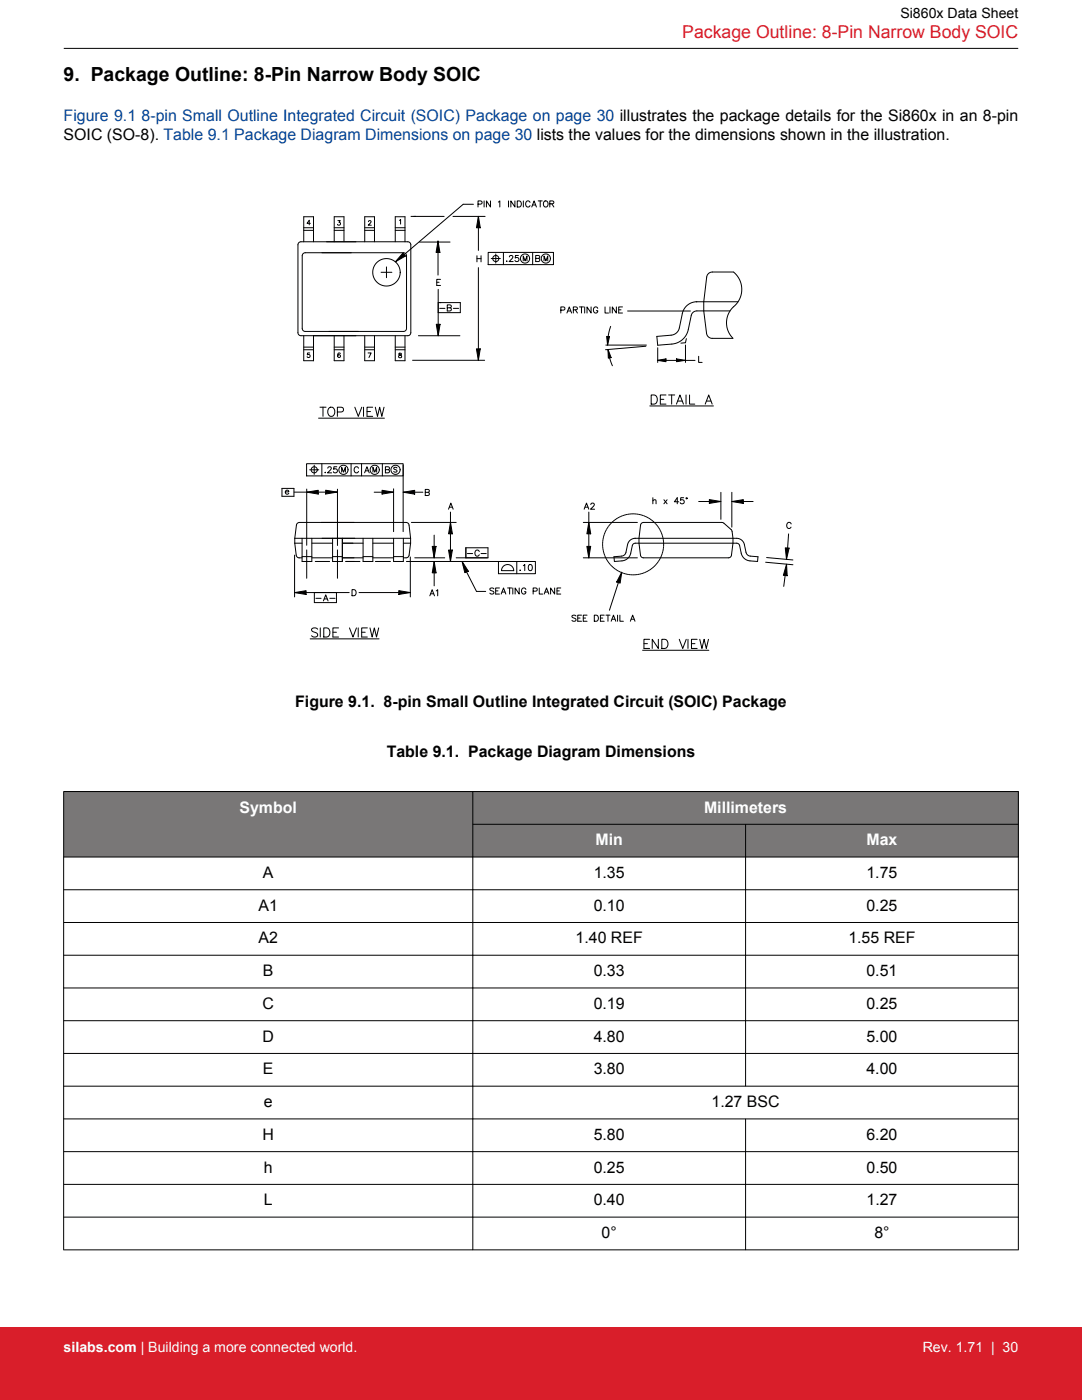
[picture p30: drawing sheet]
<svg xmlns="http://www.w3.org/2000/svg" width="216mm" height="279mm" viewBox="0 0 216 279" stroke-linecap="round" stroke-linejoin="round" font-family="sans-serif">
<defs><g id="words">
<text font-size="3.9" x="12.7" y="16.1">9. Package Outline: 8-Pin Narrow Body SOIC</text>
<text font-size="3.5" fill="#d91e2a" x="136.1" y="7.5">Package Outline: 8-Pin Narrow Body SOIC</text>
<g font-size="3.2">
<text x="12.7" y="28">SOIC (SO-8). Table 9.1 Package Diagram Dimensions on page 30 lists the values for the dimensions shown in the illustration.</text>
<text x="58.9" y="141">Figure 9.1. 8-pin Small Outline Integrated Circuit (SOIC) Package</text>
<text x="77.2" y="151.2">Table 9.1. Package Diagram Dimensions</text>
<text x="52.5" y="175.2">A</text>
<text x="118.5" y="175.2">1.35</text>
<text x="172.9" y="175.2">1.75</text>
<text x="51.6" y="181.8">A1</text>
<text x="118.5" y="181.8">0.10</text>
<text x="172.9" y="181.8">0.25</text>
<text x="51.6" y="188.3">A2</text>
<text x="114.9" y="188.3">1.40 REF</text>
<text x="169.3" y="188.3">1.55 REF</text>
<text x="52.5" y="194.8">B</text>
<text x="118.5" y="194.8">0.33</text>
<text x="172.9" y="194.8">0.51</text>
<text x="52.4" y="201.4">C</text>
<text x="118.5" y="201.4">0.19</text>
<text x="172.9" y="201.4">0.25</text>
<text x="52.4" y="207.9">D</text>
<text x="118.5" y="207.9">4.80</text>
<text x="172.9" y="207.9">5.00</text>
<text x="52.5" y="214.4">E</text>
<text x="118.5" y="214.4">3.80</text>
<text x="172.9" y="214.4">4.00</text>
<text x="52.6" y="221">e</text>
<text x="142" y="221">1.27 BSC</text>
<text x="52.4" y="227.5">H</text>
<text x="118.5" y="227.5">5.80</text>
<text x="172.9" y="227.5">6.20</text>
<text x="52.6" y="234">h</text>
<text x="118.5" y="234">0.25</text>
<text x="172.9" y="234">0.50</text>
<text x="52.6" y="240.5">L</text>
<text x="118.5" y="240.5">0.40</text>
<text x="172.9" y="240.5">1.27</text>
<text x="120" y="247.1">0°</text>
<text x="174.5" y="247.1">8°</text>
</g>
<text font-size="3.2" fill="#00449a" x="12.7" y="24.2">Figure 9.1 8-pin Small Outline Integrated Circuit (SOIC) Package on page 30 illustrates the package details for the Si860x in an 8-pin</text>
<g font-size="3.2" fill="#fff">
<text x="47.8" y="162.2">Symbol</text>
<text x="140.5" y="162.2">Millimeters</text>
<text x="118.8" y="168.7">Min</text>
<text x="172.9" y="168.7">Max</text>
</g>
<text font-size="2.8" x="179.7" y="3.5">Si860x Data Sheet</text>
<g font-size="2.8" fill="#fff">
<text x="12.7" y="269.9">silabs.com | Building a more connected world.</text>
<text x="184.1" y="269.9">Rev. 1.71 | 30</text>
</g>
</g></defs>
<g fill="none" stroke="#000" stroke-width=".2">
<path d="M60 48.2l21.4 .1 .4 .1 .2 .5v17.5l-.2 .4-.4 .2h-21.3l-.5-.2-.1-.4v-17.5l.1-.5 .5-.1M60.5 50.6l.4-.2h19.6l.4 .2 .2 .4v14.5l-.1 .4-.5 .2h-19.6l-.4-.1-.2-.5v-14.5zM60.6 46h2M60.6 45.4h2M60.6 48.3v-5h2v5M61.9 44.6h-.6l.4-.6v.9M66.7 46h1.9M66.7 45.4h1.9M66.7 48.3v-5h1.9v5M67.4 44h.5l-.3 .4a.3 .3 0 0 1 .3 .5 .3 .3 0 0 1-.6-.1M72.8 46h1.9M72.8 45.4h1.9"/>
<path d="M72.8 48.3v-5h1.9v5M73.5 44.2l.2-.2 .3 .2-.5 .7h.6M76 54.3h2.2M77.1 53.3v2.1M78.9 48.3v-5h1.9v5M78.9 46h1.9M78.9 45.4h1.9M79.7 44l.2-.2v.9M80.4 50.5l.5 .6-2 1.2zM82 43.2h6.6M83.7 48.3h6.1M87.1 56.3h.5"/>
<path d="M87.4 48.1l.4 2.3h-.8zM87.4 48.1v6.8M87.4 57.8v9.2M87.9 55.8h-.8v1.2h.8M90.4 43.2h6.4M94.5 40.8h-2.1l-12.8 10.9M95.2 51v1.3M95.2 51.6h.8M95.4 40.7h.7v-.5l-.7-.1v1.2M95.5 53.4v18.5M95.5 43.2l.3 2.3h-.7zM95.5 43.2v6.8"/>
<path d="M96 51v1.3M96.6 40.1v1.2M97.4 50.4h13v2.4h-13zM97.9 40.1v1.2l-.8-1.2v1.2M98 51.6h1.8M98.9 50.7v1.8M99.4 40.3l.3-.2v1.2M100.5 50.4v2.4M101.1 52.1h.1zM101.5 40.1v1.2M101.6 51.3l.3-.3h.3l.1 .2-.1 .4-.6 .6h.8M102.7 40.1v1.2l-.8-1.2v1.2"/>
<path d="M103.2 40.1h.4a.65 .65 0 0 1 .4 .6 .65 .65 0 0 1-.4 .6h-.4zM103.4 51h-.5l-.1 .5a.43 .43 0 0 1 .7 0 .43 .43 0 0 1-.1 .6 .43 .43 0 0 1-.7-.1M104.4 52.1v-1l.4 1 .3-1v1M104.4 40.1v1.2M105.8 40.4a.45 .45 0 0 0-.6-.3 .45 .45 0 0 0-.3 .5v.3a.45 .45 0 0 0 .3 .4 .45 .45 0 0 0 .6-.3M106.1 41.3l.5-1.2 .4 1.2M106.3 40.9h.6M106.3 50.4v2.4M107.4 40.1h.8M107.4 51.6l.3 .2v.3l-.8 .1v-1.2l.8 .1-.1 .4-.7 .1M107.8 40.1v1.2M108.6 52.1v-1l.3 1 .4-1v1"/>
<path d="M108.7 40.2a.57 .57 0 0 1 .7 .5 .57 .57 0 0 1-.7 .6l-.3-.4zM109.7 40.7l.7-.1 .1-.4-.8-.1v1.2M110.1 40.7l.4 .6M146.4 54.3h-4.5l-.6 .3-.3 .6a27.5 27.5 0 0 0 0 11.4l.3 .6 .6 .3h4.3M146.4 54.3a4.6 4.6 0 0 1-.3 7.2 4.3 4.3 0 0 0 .2 6M60.6 69.8h2M60.6 69.3h2M60.6 67v5h2v-5M61.8 70.4h-.4l-.1 .4a.32 .32 0 0 1 .5 0 .32 .32 0 0 1-.1 .5 .32 .32 0 0 1-.4-.1M66.7 69.8h1.9M66.7 69.3h1.9M66.7 67v5h1.9v-5"/>
<path d="M67.9 70.6v-.1a.4 .4 0 0 0-.6 .4 .4 .4 0 0 0 .6 .3 .28 .28 0 0 0-.1-.4 .28 .28 0 0 0-.4 .2M72.8 69.8h1.9M72.8 69.3h1.9M72.8 67v5h1.9v-5M73.4 70.4h.7l-.5 .9M78.9 67v5h1.9v-5M78.9 69.8h1.9M78.9 69.3h1.9M79.6 70.5v.3a.37 .37 0 0 1 .4 .1 .37 .37 0 0 1 .1 .5l-.5-.1v-.3l.5-.3v-.2zM82.3 71.9h14.4M83.5 67h8.3M87.1 64.7h.7l-.4 2.3z"/>
<path d="M87.4 60.4h4.5v2h-4.5M87.7 61.5h1.1M89.8 61.4l.3 .3-.1 .2-.8 .2v-1.3l.8 .2-.1 .4h-.7M90.5 61.5h1M95.1 69.6h.7l-.4 2.3zM111.9 61.9l.7-.1 .1-.4-.8-.1v1.2M113.1 62.5l.5-1.2 .5 1.2M113.3 62.1h.6M114.4 61.8h.7l.1-.4-.8-.1v1.2M114.8 61.8l.4 .7M115.6 61.3h.8M116 61.3v1.2"/>
<path d="M116.7 61.3v1.2M117.9 61.3v1.2l-.8-1.2v1.2M119.3 61.5a.45 .45 0 0 0-.5-.2 .45 .45 0 0 0-.4 .4v.3a.44 .44 0 0 0 .4 .5 .44 .44 0 0 0 .5-.5h-.3M120.7 61.3v1.2h.7M120.9 68.9h8.1M121 67.1l.6 .1-.4 1.7zM121.3 69.7l.6 1.7-.5 .1zM121.3 69.8l.3 1.6 .6 1.6M121.7 61.3v1.2M121.8 65.1l-.5 2-.1 1.8M123 61.3v1.2l-.8-1.2v1.2M123.5 61.8h.4"/>
<path d="M124.2 61.3h-.7v1.2h.7M125.2 62.1h12.6M128.9 69.1l-8.1 .7M129.9 78.8h.6a.98 .98 0 0 1 .7 .9 .98 .98 0 0 1-.7 .9h-.6zM131.2 71.9l1.7-.3v.6zM131.2 69.4v2.9M131.2 71.9h7.5M131.8 79.7h.7M132.9 78.8h-1.1v1.8h1.1M133.4 78.8h1.2M134 78.8v1.8M135 71.6l1.7 .3-1.7 .3z"/>
<path d="M136.8 68.9v3.4M136.9 78.8v1.8M137 67.6l-.2 .8-.9 .1M137.6 78.8v1.8h1M138.9 60.2h8.4M139.1 60.2a2.97 2.97 0 0 0-3 2.4l-.5 2.8a1.83 1.83 0 0 1-1.7 1.5l-2.8 .2 .1 1.8 2.9-.2a3.7 3.7 0 0 0 3.2-2.9l.7-2.9 .2-.5 .4-.3 7.1-.1M139.4 71.1v1.2h.7M56.3 97.5h2.4v1.5h-2.4zM56.9 98.2h.7a.39 .39 0 0 0-.4-.3 .39 .39 0 0 0-.3 .3 .39 .39 0 0 0 .3 .4l.4-.1M58.7 98.2h8.6M61.2 92.5h19.2v2.5h-19.2zM61.2 97.6v11.2"/>
<path d="M61.2 98.2l2.3-.4v.8zM61.8 93.8h1.8M62.7 92.8v1.9M63.6 83.5h13.1M63.8 81.3h1.3M64.2 92.5v2.5M64.4 81.3v1.8M64.8 94.3h.1zM65 97.8l2.3 .4-2.3 .4zM65.4 93.4l.2-.2h.4l.1 .2-.2 .4-.5 .6h.8M65.6 81.5a.67 .67 0 0 1 .8-.2 .67 .67 0 0 1 .4 .7v.4a.7 .7 0 0 1-.7 .7 .7 .7 0 0 1-.7-.7zM67.2 93.2h-.6v.5a.43 .43 0 0 1 .6 0 .43 .43 0 0 1-.1 .6 .43 .43 0 0 1-.6-.2"/>
<path d="M67.3 82.2h.8a.48 .48 0 0 0 .5-.5 .48 .48 0 0 0-.5-.4h-.8v1.8M67.3 97.6v11.3M68.2 94.2v-.9l.3 .9 .4-.9v.9M70.1 92.5v2.5M70.8 81.3l.7 1.8 .7-1.8M71.5 93.4a.45 .45 0 0 0-.5-.3 .45 .45 0 0 0-.3 .5v.3a.45 .45 0 0 0 .3 .5 .45 .45 0 0 0 .5-.3M72.1 92.5v2.5M72.5 81.3v1.8M72.8 94.4l.4-1.2 .5 1.2M72.9 94h.6M73.2 82.1h.7M74.4 81.3h-1.2v1.8h1.2"/>
<path d="M74.4 94.2v-.9l.4 .9 .4-.9v.9M74.7 98.2h3.8M74.9 81.3l.4 1.8 .5-1.8 .4 1.8 .4-1.8M76.2 97.8l2.3 .4-2.3 .4zM76.3 92.5v2.5M77.4 93.7l.3 .3v.3l-.8 .1v-1.2l.8 .1-.1 .4h-.7M78.5 97.6v8.5M79.2 93.4l-.2-.1-.4 .1 .1 .2 .5 .4-.2 .2-.4-.1M80.4 98.2h4M80.4 92.8v13.3M80.5 98.2l2.2-.3v.7zM85.4 98.3l.3 .2-.1 .3-.7 .1v-1.2l.7 .1v.4l-.7 .1"/>
<path d="M129.7 81h12.7M130.3 100l.3-.3 .3 .1v.7M130.3 99.3v1.2M132.5 99.7l.6 .8M133.1 99.7l-.6 .8M135 80.6l.7-1.8 .7 1.8M135.2 80h.9M136.4 99.3h-.6v.5a.43 .43 0 0 1 .6 0 .43 .43 0 0 1 0 .7 .43 .43 0 0 1-.7-.2M140.7 80.6l.7-1.8 .7 1.8M141 80h.9M141.5 99.7l2.3 .4-2.3 .4zM143.8 98.3v5.3"/>
<path d="M146 98.3v6.9M58.8 118.3h10.9M58.8 110.8v8.3M58.8 118.3l2.3-.4v.7zM58.8 107.4h23.1M58.8 107.4l.4-2.7 .1-.3 .4-.1h21.3l.4 .1 .2 .3 .3 2.7M58.8 108.4l.3 2.5 .2 .3 .4 .1M58.8 107.4v1M58.8 108.4h1.5M59.6 111.3h.7M60.3 107.4v4.7h1.9v-4.7M60.3 111.1h1.9"/>
<path d="M61.2 109.7v5.7M62.2 108.4h4.2M62.2 111.3h4.2M62.7 118.3v2h4.4v-2M62.9 112.1h2.9M63 119.4h1.1M64.5 119.9l.5-1.2 .5 1.2M64.7 119.5h.6M65.8 119.4h1.1M66.4 107.4v4.7h1.9v-4.7M66.4 111.1h1.9M67.3 109.7v5.7"/>
<path d="M68.3 111.3h4.1M68.3 108.4h4.1M69 112.1h2.8M70.2 117.7h.4a.65 .65 0 0 1 .5 .6 .65 .65 0 0 1-.5 .6h-.4zM71.6 118.3h10.3M72.4 111.1h2M72.4 107.4v4.7h2v-4.7M74.4 111.3h4.1M74.4 108.4h4.1M74.9 112.1h3M78.5 111.1h2M78.5 107.4v4.7h2v-4.7"/>
<path d="M79.6 117.9l2.3 .4-2.3 .3zM80.5 108.4h1.4M81.1 112.1h18.4M81.9 111.2v7.9M81.9 107.4v1M81.9 108.4l-.3 2.6-.4 .3h-.7M82.1 104.3h8.9M82.8 111.3h5.9M85.8 118.9l.4-1.2 .5 1.2M85.9 118.5h.6M86.2 109h.8l-.4 2.3zM86.6 106.8v4.5"/>
<path d="M86.6 112l.4 2.3h-.8zM86.6 112.1v4.8M87 117.9l.3-.2v1.2M89.5 101.6l.5-1.2 .4 1.2M89.5 109.8h.8l-.4 2.3zM89.7 101.2h.6M89.9 102.2v9.9M89.9 104.3l.4 2.2h-.8zM92.2 112l1.3 2-.8 .3zM92.4 112.8l2.7 5.2h1.8M93 109.3v2M93 109.3h4.4"/>
<path d="M93.3 110.5h1M95.6 110.1a.45 .45 0 0 0-.5-.3 .45 .45 0 0 0-.3 .4v.3a.45 .45 0 0 0 .3 .5 .45 .45 0 0 0 .5-.3M96 110.5h1M97.4 109.3v2h-6.4M98.6 117.5l-.3-.2-.6 .2 .2 .3 .6 .3 .1 .3-.3 .2-.6-.2M98.9 117.9h.5M99.5 112.1h7.3v2.4h-7.3zM99.7 117.3h-.8v1.3h.8M100 118.6l.5-1.3 .4 1.3M100.2 118.2h.6M100.5 113a1.22 1.22 0 0 1 1.3-.2 1.22 1.22 0 0 1 .7 1.1h-2.4l.1-.6zM101.3 117.3h.8"/>
<path d="M101.7 117.3v1.3M102.3 117.3v1.3M103.1 112.1v2.4M103.6 117.3v1.3l-.8-1.3v1.3M103.8 113.8v.1zM104.4 112.9l.3-.2v1.2M104.9 117.6a.45 .45 0 0 0-.5-.3 .45 .45 0 0 0-.3 .5v.3a.44 .44 0 0 0 .4 .5 .44 .44 0 0 0 .4-.5h-.3M105.6 112.7h.2a.63 .63 0 0 1 .4 .6 .63 .63 0 0 1-.4 .6 .78 .78 0 0 1-.2-1.2zM106.4 118l.7-.1v-.4l-.7-.2v1.3M107.6 117.3v1.3h.7M108.6 118.6l.4-1.3 .5 1.3M108.8 118.2h.5"/>
<path d="M110.7 117.3v1.3l-.8-1.3v1.3M111.1 117.9h.5M111.9 117.3h-.8v1.3h.8M116.4 111.3h10.8M116.4 104.3h10.8M116.6 101.6l.4-1.2 .5 1.2M116.7 101.2h.6M117.1 109h.8l-.4 2.3zM117.5 102.2v9.1M117.5 104.3l.4 2.2h-.8zM117.9 100.7l.1-.2 .4-.1 .2 .4-.8 .8h.8M120.2 108.5v.2"/>
<path d="M120.2 108.8l.1 .3M120.3 108.1v.2M120.3 109.2v.2M120.3 107.7v.3M120.3 109.5l.1 .3M120.4 107.4l-.1 .2M120.4 109.9v.2M120.5 107l-.1 .3M120.5 110.2v.3M120.6 106.7l-.1 .2M120.6 110.6v.2M120.7 106.4l-.1 .2"/>
<path d="M120.7 110.9l.1 .2M120.8 111.2l.1 .2M120.8 106l-.1 .3M121 111.6l.1 .2M121 105.7l-.1 .2M121.2 111.9l.1 .2M121.2 105.4l-.2 .2M121.4 105.1l-.2 .2M121.4 112.2l.1 .1M121.6 112.4l.1 .2M121.6 104.8l-.2 .2M121.8 112.7l.2 .2"/>
<path d="M121.8 104.6l-.1 .1M122.1 113l.1 .1M122.1 104.3l-.2 .2M122.3 113.2l.2 .2M122.3 104.1l-.2 .1M122.6 113.4l.2 .2M122.6 103.8l-.2 .2M122.9 113.7l.2 .1M122.9 103.6l-.2 .2M123.2 103.4l-.2 .2M123.2 113.8l.2 .2M123.4 116.3l-1.8 5.5"/>
<path d="M123.5 114l.2 .1M123.5 103.3l-.2 .1M123.8 114.2l.2 .1M123.8 103.1l-.2 .1M124.1 114.2l-.4 2.2-.7-.2zM124.1 103h-.2M124.1 114.3l.3 .1M124.5 114.4l.2 .1M124.5 102.8l-.2 .1M124.8 102.7l-.2 .1M124.8 114.5l.3 .1M125.2 102.7h-.3"/>
<path d="M125.2 114.6l.2 .1M125.5 114.7h.3M125.5 102.6h-.2M125.9 114.7h.2M125.9 102.6h-.3M126.2 102.5l-.2 .1M126.4 102.6h.2M126.5 114.7h-.3M126.7 107.4h20.3M126.7 102.6h.3M126.8 107.4a1.59 1.59 0 0 0-1.6 1.3l-.3 1.6-.3 .4-.5 .3-1.6 .1 .1 1 1.5-.2a1.94 1.94 0 0 0 1.8-1.5l.3-1.7 .5-.3h20.3l.5 .3 .4 1.7a1.95 1.95 0 0 0 1.7 1.5l1.6 .2v-1l-1.6-.1-.4-.3-.3-.4-.4-1.6a1.58 1.58 0 0 0-1.5-1.3M126.8 114.7h-.2"/>
<path d="M127.1 102.6h.2M127.2 114.7h-.2M127.4 102.6l.3 .1M127.5 114.6h-.2M127.8 102.7l.2 .1M127.9 114.5l-.2 .1M128 104.4l.4-.1h15.6l.4 .1 1.7 1.6a11 11 0 0 1-.2 4.9l-.2 .3-.3 .1h-17l-.4-.1-.2-.3a14.4 14.4 0 0 1 0-6.2zM128.1 102.8l.2 .1M128.2 114.4l-.2 .1M128.5 102.9l.2 .1M128.6 114.3l-.2 .1M128.8 103.1l.2 .1"/>
<path d="M128.9 114.2h-.2M129.1 103.2l.2 .1M129.2 114l-.2 .1M129.4 103.4l.2 .1M129.5 113.8l-.2 .1M129.7 103.6l.2 .1M129.8 113.6l-.2 .2M130 103.8l.2 .1M130.1 113.4l-.2 .2M130.3 104l.2 .2M130.4 113.2l-.2 .1M130.6 104.3l.1 .1"/>
<path d="M130.7 112.9l-.2 .2M130.8 104.5l.2 .2M130.9 112.7l-.2 .1M131 104.8l.2 .2M131.1 112.4l-.1 .2M131.3 105.1l.1 .2M131.3 112.1l-.1 .2M131.5 105.4l.1 .2M131.5 111.8l-.1 .2M131.6 105.7l.2 .2M131.7 111.5l-.1 .2M131.8 106l.1 .2"/>
<path d="M131.9 111.2l-.1 .2M132 106.3v.2M132 110.8l-.1 .3M132.1 106.7l.1 .2M132.1 110.5l-.1 .2M132.2 107l.1 .2M132.2 110.2v.2M132.3 107.3v.3M132.3 109.8v.3M132.3 107.7l.1 .2M132.4 109.5l-.1 .2M132.4 108v.3"/>
<path d="M132.4 109.1v.2M132.4 108.4v.2M132.4 108.8v.2M132.4 108.6h.1M135.4 100.1h-.8l.5-.8v1.2M139.4 100.1h4.4M146 100.1h4.3M146 100.1l2.3-.4v.8zM152.8 112.2l5.4 .5M153 111.3l5.2 .5M156.7 109.3l.8 .1-.6 2.2zM156.8 113.5l-.4 3.5"/>
<path d="M156.9 112.6l.2 2.3-.8-.1zM157.4 106.6l-.3 4.1M157.9 104.6a.45 .45 0 0 0-.5-.4 .45 .45 0 0 0-.4 .5v.3a.45 .45 0 0 0 .3 .5 .45 .45 0 0 0 .5-.3M61.9 127.5h13.7M63.4 125.6a.69 .69 0 0 0-.7-.3 .69 .69 0 0 0-.5 .4l.1 .3 .9 .4 .2 .5a.8 .8 0 0 1-1.2 0M63.9 125.3v1.8M64.6 125.3h.6a.98 .98 0 0 1 .6 .9 .98 .98 0 0 1-.6 .9h-.6zM66.4 126.2h.7M67.6 125.3h-1.2v1.8h1.2M69.7 125.3l.7 1.8 .7-1.8M71.5 125.3v1.8M72.2 126.2h.7"/>
<path d="M73.3 125.3h-1.1v1.8h1.1M73.8 125.3l.5 1.8 .4-1.8 .4 1.8 .5-1.8M114.9 122.9l-.3-.1-.5 .1 .1 .3 .7 .4v.2l-.3 .2-.5-.2M115.3 123.3h.4M116 122.8h-.7v1.2h.7M116.4 123.3h.4M117.1 122.8h-.7v1.2h.7M118.6 122.8h.4a.65 .65 0 0 1 .4 .6 .65 .65 0 0 1-.4 .6h-.4zM119.8 123.3h.5M120.6 122.8h-.8v1.2h.8M120.9 122.8h.8M121.3 122.8v1.2"/>
<path d="M122 124l.4-1.2 .5 1.2M122.1 123.6h.6M123.2 122.8v1.2M123.7 122.8v1.2h.7M125.8 124l.4-1.2 .5 1.2M126 123.6h.5M128.2 129.8h13.2M128.5 128.5h.7M129.6 127.6h-1.1v1.8h1.1M131.4 127.6v1.8l-1.3-1.8v1.8M132.1 127.6h.6a.97 .97 0 0 1 .6 .9 .97 .97 0 0 1-.6 .9h-.6zM135.5 127.6l.7 1.8 .7-1.8"/>
<path d="M137.3 127.6v1.8M138 128.5h.7M139.1 127.6h-1.1v1.8h1.1M139.6 127.6l.5 1.8 .4-1.8 .4 1.8 .5-1.8"/>
<circle cx="77.1" cy="54.3" r="2.74"/>
<circle cx="98.9" cy="51.6" r=".61"/>
<circle cx="104.8" cy="51.6" r=".91"/>
<circle cx="108.9" cy="51.6" r=".91"/>
<circle cx="62.7" cy="93.8" r=".61"/>
<circle cx="68.5" cy="93.8" r=".91"/>
<circle cx="74.8" cy="93.8" r=".91"/>
<circle cx="78.9" cy="93.8" r=".91"/>
<circle cx="137" cy="99.4" r=".12"/>
</g>
<g fill="#000">
<path d="M80.4 50.5l.5 .6-2 1.2zM87.4 48.1l.4 2.3h-.8zM95.5 43.2l.3 2.3h-.7zM87.1 64.7h.7l-.4 2.3zM95.1 69.6h.7l-.4 2.3zM121 67.1l.6 .1-.4 1.7zM121.3 69.7l.6 1.7-.5 .1zM131.2 71.9l1.7-.3v.6zM135 71.6l1.7 .3-1.7 .3zM61.2 98.2l2.3-.4v.8zM65 97.8l2.3 .4-2.3 .4zM76.2 97.8l2.3 .4-2.3 .4z"/>
<path d="M80.5 98.2l2.2-.3v.7zM58.8 118.3l2.3-.4v.7zM79.6 117.9l2.3 .4-2.3 .3zM86.2 109h.8l-.4 2.3zM86.6 112l.4 2.3h-.8zM89.5 109.8h.8l-.4 2.3zM89.9 104.3l.4 2.2h-.8zM92.2 112l1.3 2-.8 .3zM117.1 109h.8l-.4 2.3zM117.5 104.3l.4 2.2h-.8zM124.1 114.2l-.4 2.2-.7-.2zM141.5 99.7l2.3 .4-2.3 .4z"/>
<path d="M146 100.1l2.3-.4v.8zM156.9 112.6l.2 2.3-.8-.1zM156.7 109.3l.8 .1-.6 2.2z"/>
</g>
<g fill="#797777">
<path d="M12.7 158h190.5v13h-190.5z" fill-rule="evenodd"/>
<path d="M12.7 158h190.5v6.5h-190.5z" fill-rule="evenodd"/>
<path d="M12.7 164.5h190.5v6.5h-190.5z" fill-rule="evenodd"/>
<path d="M12.7 158h81.6v13h-81.6z" fill-rule="evenodd"/>
</g>
<g fill="none" stroke="#000" stroke-width=".2">
<path d="M12.7 9.7h190.5M12.7 158h190.5M12.7 157.9v91.6M94.3 157.9v91.6M203.2 157.9v91.6M12.7 177.6h190.5M94.3 164.5h108.9M148.8 164.5v52.3M203.2 171h-190.5M12.7 184.1h190.5M12.7 190.6h190.5M12.7 197.2h190.5"/>
<path d="M12.7 203.7h190.5M12.7 210.2h190.5M12.7 216.8h190.5M12.7 223.3h190.5M12.7 229.8h190.5M12.7 236.4h190.5M148.8 223.3v26.2M12.7 242.9h190.5M12.7 249.4h190.5"/>
</g>
<path d="M0 264.9h215.9v14.5h-215.9z" fill="#d91e2a"/>
<use href="#words"/>
</svg>
